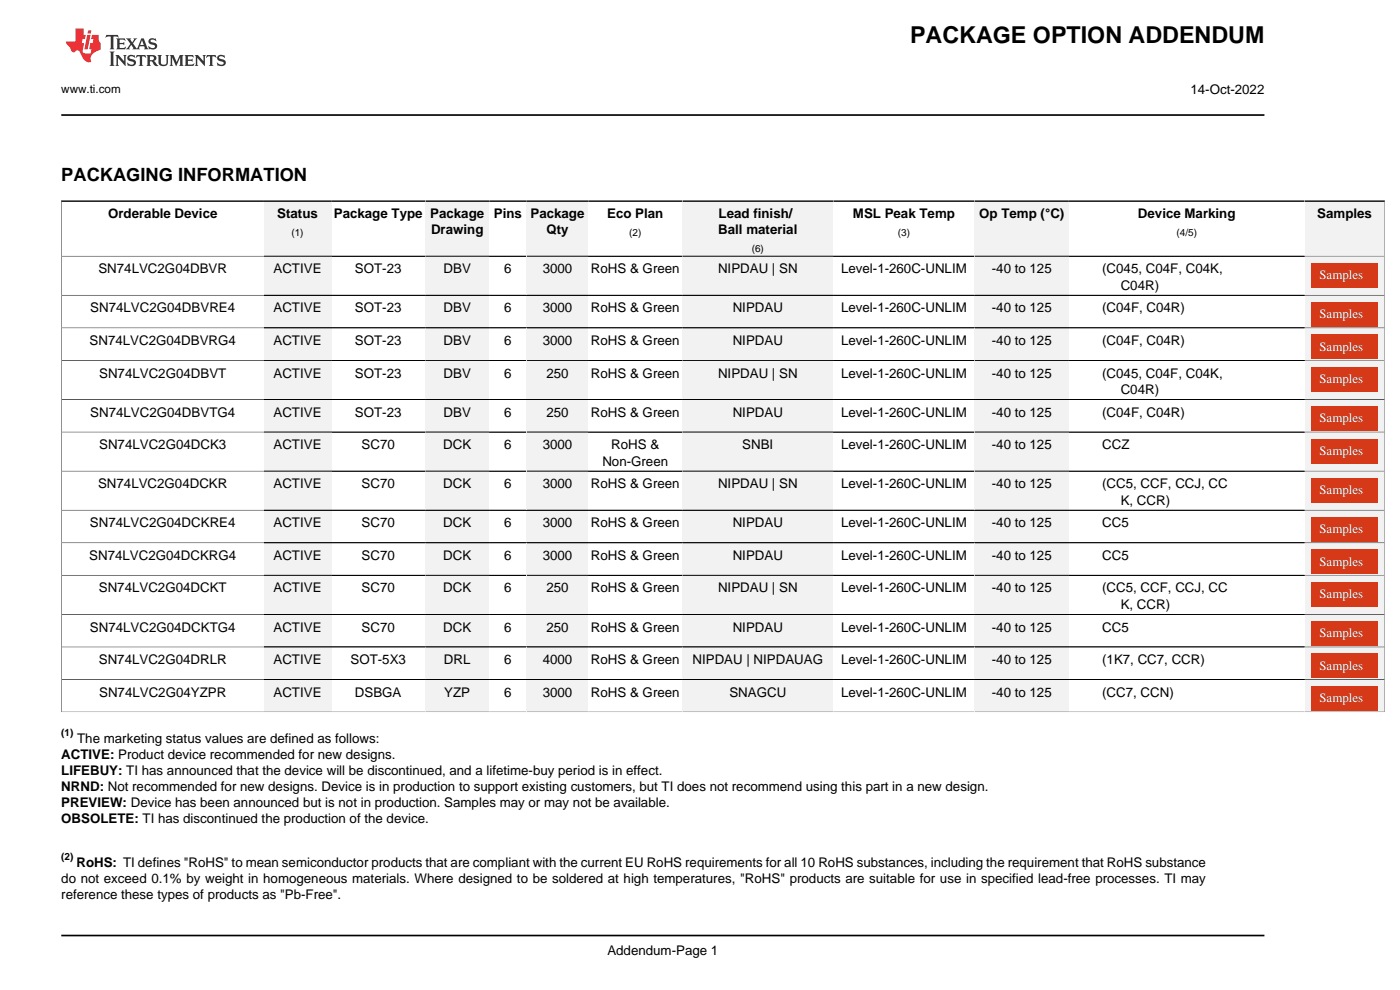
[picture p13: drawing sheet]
<svg xmlns="http://www.w3.org/2000/svg" width="297mm" height="210mm" viewBox="0 0 297 210" stroke-linecap="round" stroke-linejoin="round" font-family="sans-serif">
<defs><g id="words">
<text font-size="4.9" x="193.1" y="9.2">PACKAGE OPTION ADDENDUM</text>
<text font-size="3.9" x="13" y="38.3">PACKAGING INFORMATION</text>
<g font-size="2.8">
<text x="252.6" y="20">14-Oct-2022</text>
<text x="22.9" y="46.3">Orderable Device</text>
<text x="58.8" y="46.3">Status</text>
<text x="70.8" y="46.3">Package Type</text>
<text x="91.3" y="46.3">Package</text>
<text x="104.8" y="46.3">Pins</text>
<text x="112.5" y="46.3">Package</text>
<text x="128.8" y="46.3">Eco Plan</text>
<text x="152.5" y="46.3">Lead finish/</text>
<text x="180.9" y="46.3">MSL Peak Temp</text>
<text x="207.7" y="46.3">Op Temp (°C)</text>
<text x="241.4" y="46.3">Device Marking</text>
<text x="279.4" y="46.3">Samples</text>
<text x="91.4" y="49.7">Drawing</text>
<text x="115.9" y="49.7">Qty</text>
<text x="152.4" y="49.7">Ball material</text>
<text x="20.9" y="58">SN74LVC2G04DBVR</text>
<text x="58" y="58">ACTIVE</text>
<text x="75.3" y="58">SOT-23</text>
<text x="94.1" y="58">DBV</text>
<text x="107" y="58">6</text>
<text x="115.1" y="58">3000</text>
<text x="125.4" y="58">RoHS &amp; Green</text>
<text x="152.3" y="58">NIPDAU | SN</text>
<text x="178.4" y="58">Level-1-260C-UNLIM</text>
<text x="210.4" y="58">-40 to 125</text>
<text x="233.8" y="58">(C045, C04F, C04K,</text>
<text x="237.7" y="61.5">C04R)</text>
<text x="19.2" y="66.3">SN74LVC2G04DBVRE4</text>
<text x="58" y="66.3">ACTIVE</text>
<text x="75.3" y="66.3">SOT-23</text>
<text x="94.1" y="66.3">DBV</text>
<text x="107" y="66.3">6</text>
<text x="115.1" y="66.3">3000</text>
<text x="125.4" y="66.3">RoHS &amp; Green</text>
<text x="155.4" y="66.3">NIPDAU</text>
<text x="178.4" y="66.3">Level-1-260C-UNLIM</text>
<text x="210.4" y="66.3">-40 to 125</text>
<text x="233.8" y="66.3">(C04F, C04R)</text>
<text x="19" y="73.2">SN74LVC2G04DBVRG4</text>
<text x="58" y="73.2">ACTIVE</text>
<text x="75.3" y="73.2">SOT-23</text>
<text x="94.1" y="73.2">DBV</text>
<text x="107" y="73.2">6</text>
<text x="115.1" y="73.2">3000</text>
<text x="125.4" y="73.2">RoHS &amp; Green</text>
<text x="155.4" y="73.2">NIPDAU</text>
<text x="178.4" y="73.2">Level-1-260C-UNLIM</text>
<text x="210.4" y="73.2">-40 to 125</text>
<text x="233.8" y="73.2">(C04F, C04R)</text>
<text x="21" y="80.1">SN74LVC2G04DBVT</text>
<text x="58" y="80.1">ACTIVE</text>
<text x="75.3" y="80.1">SOT-23</text>
<text x="94.1" y="80.1">DBV</text>
<text x="107" y="80.1">6</text>
<text x="115.9" y="80.1">250</text>
<text x="125.4" y="80.1">RoHS &amp; Green</text>
<text x="152.3" y="80.1">NIPDAU | SN</text>
<text x="178.4" y="80.1">Level-1-260C-UNLIM</text>
<text x="210.4" y="80.1">-40 to 125</text>
<text x="233.8" y="80.1">(C045, C04F, C04K,</text>
<text x="237.7" y="83.6">C04R)</text>
<text x="19.2" y="88.4">SN74LVC2G04DBVTG4</text>
<text x="58" y="88.4">ACTIVE</text>
<text x="75.3" y="88.4">SOT-23</text>
<text x="94.1" y="88.4">DBV</text>
<text x="107" y="88.4">6</text>
<text x="115.9" y="88.4">250</text>
<text x="125.4" y="88.4">RoHS &amp; Green</text>
<text x="155.4" y="88.4">NIPDAU</text>
<text x="178.4" y="88.4">Level-1-260C-UNLIM</text>
<text x="210.4" y="88.4">-40 to 125</text>
<text x="233.8" y="88.4">(C04F, C04R)</text>
<text x="21" y="95.3">SN74LVC2G04DCK3</text>
<text x="58" y="95.3">ACTIVE</text>
<text x="76.7" y="95.3">SC70</text>
<text x="94" y="95.3">DCK</text>
<text x="107" y="95.3">6</text>
<text x="115.1" y="95.3">3000</text>
<text x="129.7" y="95.3">RoHS &amp;</text>
<text x="157.5" y="95.3">SNBI</text>
<text x="178.4" y="95.3">Level-1-260C-UNLIM</text>
<text x="210.4" y="95.3">-40 to 125</text>
<text x="233.8" y="95.3">CCZ</text>
<text x="127.8" y="98.8">Non-Green</text>
<text x="20.8" y="103.6">SN74LVC2G04DCKR</text>
<text x="58" y="103.6">ACTIVE</text>
<text x="76.7" y="103.6">SC70</text>
<text x="94" y="103.6">DCK</text>
<text x="107" y="103.6">6</text>
<text x="115.1" y="103.6">3000</text>
<text x="125.4" y="103.6">RoHS &amp; Green</text>
<text x="152.3" y="103.6">NIPDAU | SN</text>
<text x="178.4" y="103.6">Level-1-260C-UNLIM</text>
<text x="210.4" y="103.6">-40 to 125</text>
<text x="233.8" y="103.6">(CC5, CCF, CCJ, CC</text>
<text x="237.7" y="107.1">K, CCR)</text>
<text x="19.1" y="111.9">SN74LVC2G04DCKRE4</text>
<text x="58" y="111.9">ACTIVE</text>
<text x="76.7" y="111.9">SC70</text>
<text x="94" y="111.9">DCK</text>
<text x="107" y="111.9">6</text>
<text x="115.1" y="111.9">3000</text>
<text x="125.4" y="111.9">RoHS &amp; Green</text>
<text x="155.4" y="111.9">NIPDAU</text>
<text x="178.4" y="111.9">Level-1-260C-UNLIM</text>
<text x="210.4" y="111.9">-40 to 125</text>
<text x="233.8" y="111.9">CC5</text>
<text x="18.9" y="118.8">SN74LVC2G04DCKRG4</text>
<text x="58" y="118.8">ACTIVE</text>
<text x="76.7" y="118.8">SC70</text>
<text x="94" y="118.8">DCK</text>
<text x="107" y="118.8">6</text>
<text x="115.1" y="118.8">3000</text>
<text x="125.4" y="118.8">RoHS &amp; Green</text>
<text x="155.4" y="118.8">NIPDAU</text>
<text x="178.4" y="118.8">Level-1-260C-UNLIM</text>
<text x="210.4" y="118.8">-40 to 125</text>
<text x="233.8" y="118.8">CC5</text>
<text x="21" y="125.7">SN74LVC2G04DCKT</text>
<text x="58" y="125.7">ACTIVE</text>
<text x="76.7" y="125.7">SC70</text>
<text x="94" y="125.7">DCK</text>
<text x="107" y="125.7">6</text>
<text x="115.9" y="125.7">250</text>
<text x="125.4" y="125.7">RoHS &amp; Green</text>
<text x="152.3" y="125.7">NIPDAU | SN</text>
<text x="178.4" y="125.7">Level-1-260C-UNLIM</text>
<text x="210.4" y="125.7">-40 to 125</text>
<text x="233.8" y="125.7">(CC5, CCF, CCJ, CC</text>
<text x="237.7" y="129.2">K, CCR)</text>
<text x="19.1" y="134">SN74LVC2G04DCKTG4</text>
<text x="58" y="134">ACTIVE</text>
<text x="76.7" y="134">SC70</text>
<text x="94" y="134">DCK</text>
<text x="107" y="134">6</text>
<text x="115.9" y="134">250</text>
<text x="125.4" y="134">RoHS &amp; Green</text>
<text x="155.4" y="134">NIPDAU</text>
<text x="178.4" y="134">Level-1-260C-UNLIM</text>
<text x="210.4" y="134">-40 to 125</text>
<text x="233.8" y="134">CC5</text>
<text x="21" y="140.9">SN74LVC2G04DRLR</text>
<text x="58" y="140.9">ACTIVE</text>
<text x="74.4" y="140.9">SOT-5X3</text>
<text x="94.2" y="140.9">DRL</text>
<text x="107" y="140.9">6</text>
<text x="115.1" y="140.9">4000</text>
<text x="125.4" y="140.9">RoHS &amp; Green</text>
<text x="146.9" y="140.9">NIPDAU | NIPDAUAG</text>
<text x="178.4" y="140.9">Level-1-260C-UNLIM</text>
<text x="210.4" y="140.9">-40 to 125</text>
<text x="233.8" y="140.9">(1K7, CC7, CCR)</text>
<text x="21" y="147.8">SN74LVC2G04YZPR</text>
<text x="58" y="147.8">ACTIVE</text>
<text x="75.3" y="147.8">DSBGA</text>
<text x="94.3" y="147.8">YZP</text>
<text x="107" y="147.8">6</text>
<text x="115.1" y="147.8">3000</text>
<text x="125.4" y="147.8">RoHS &amp; Green</text>
<text x="154.7" y="147.8">SNAGCU</text>
<text x="178.4" y="147.8">Level-1-260C-UNLIM</text>
<text x="210.4" y="147.8">-40 to 125</text>
<text x="233.8" y="147.8">(CC7, CCN)</text>
<text x="13" y="160.9">ACTIVE: Product device recommended for new designs.</text>
<text x="16.4" y="157.6">The marketing status values are defined as follows:</text>
<text x="13" y="164.3">LIFEBUY: TI has announced that the device will be discontinued, and a lifetime-buy period is in effect.</text>
<text x="13" y="167.7">NRND: Not recommended for new designs. Device is in production to support existing customers, but TI does not recommend using this part in a new design.</text>
<text x="13" y="171.1">PREVIEW: Device has been announced but is not in production. Samples may or may not be available.</text>
<text x="13" y="174.5">OBSOLETE: TI has discontinued the production of the device.</text>
<text x="16.2" y="183.9">RoHS: TI defines &quot;RoHS&quot; to mean semiconductor products that are compliant with the current EU RoHS requirements for all 10 RoHS substances, including the requirement that RoHS substance</text>
<text x="13" y="187.3">do not exceed 0.1% by weight in homogeneous materials. Where designed to be soldered at high temperatures, &quot;RoHS&quot; products are suitable for use in specified lead-free processes. TI may</text>
<text x="13" y="190.7">reference these types of products as &quot;Pb-Free&quot;.</text>
<text x="128.9" y="202.5">Addendum-Page 1</text>
</g>
<g font-size="2.7" fill="#fff">
<text x="279.9" y="59.2">Samples</text>
<text x="279.9" y="67.5">Samples</text>
<text x="279.9" y="74.4">Samples</text>
<text x="279.9" y="81.3">Samples</text>
<text x="279.9" y="89.6">Samples</text>
<text x="279.9" y="96.5">Samples</text>
<text x="279.9" y="104.8">Samples</text>
<text x="279.9" y="113.1">Samples</text>
<text x="279.9" y="120">Samples</text>
<text x="279.9" y="126.9">Samples</text>
<text x="279.9" y="135.2">Samples</text>
<text x="279.9" y="142.1">Samples</text>
<text x="279.9" y="149">Samples</text>
</g>
<text font-size="2.5" x="13" y="19.7">www.ti.com</text>
<g font-size="2.1">
<text x="61.8" y="50.1">(1)</text>
<text x="133.5" y="50.1">(2)</text>
<text x="159.5" y="53.5">(6)</text>
<text x="190.5" y="50.1">(3)</text>
<text x="249.6" y="50.1">(4/5)</text>
<text x="13" y="156.1">(1)</text>
<text x="13" y="182.5">(2)</text>
</g>
</g></defs>
<path d="M22.6 7.4l-.2 .6 .6-.3 .5 .1v.1v2.2l-.2 .4h1l-.2-.4v-2.2v-.1l.5-.1 .5 .3-.1-.6zM24.6 8.1l.3 .4v1.6l-.3 .4h1.9l.2-.6a1.07 1.07 0 0 1-1.3 .1v-.6h.7l.3 .2v-.7l-.3 .2h-.7v-.5l.2-.2a.99 .99 0 0 1 1 .3l-.1-.6zM26.7 8.1l1 1.2-1 1.2h.9l-.2-.3 .4-.7 .5 .8-.2 .2h1.6l-.2-.3 .1-.4h1l.1 .4-.1 .3h.9l-.3-.4-.7-2h-.5l-1 2.2-.8-1.1 .9-1.1h-.8l.1 .2-.4 .7-.3-.7 .1-.2zM30.1 8.5l.4 1h-.8zM31.7 8.3a.66 .66 0 0 0-.2 .7 .66 .66 0 0 0 .6 .4l.6 .2 .1 .4-.7 .2-.6-.5 .1 .8 .2-.1a1.15 1.15 0 0 0 1.5-.6 1.16 1.16 0 0 0-1.3-.9l-.1-.2 .2-.3a1 1 0 0 1 1 .4l-.1-.7-.2 .1-.5-.1zM23.2 10.9l.3 .4v2.3l-.3 .4h1.1l-.2-.4v-2.3l.2-.4zM24.5 11.7l.2 .4v1.5l-.2 .4h.7l-.2-.4v-1.3l1.6 1.7v-1.9l.2-.4h-.7l.2 .2v1.1l-1.1-1.3zM27.2 11.8a.66 .66 0 0 0-.2 .7 .66 .66 0 0 0 .6 .5l.7 .1v.5l-.7 .1-.6-.5 .1 .8 .2-.1a1.16 1.16 0 0 0 1.6-.6 1.16 1.16 0 0 0-1.3-.9l-.2-.2 .2-.2a1 1 0 0 1 1 .3l-.1-.6-.2 .1-.5-.2zM29 11.7l-.1 .6 .4-.3 .4 .1v1.5l-.3 .4h1l-.3-.4v-1.5l.5-.1 .4 .3-.2-.6zM31.1 11.7l.2 .4v1.5l-.2 .4h.9l-.2-.2v-.8l.5 .1a1.03 1.03 0 0 0 1.3 .9l-1-1.1a.62 .62 0 0 0 .6-.5 .62 .62 0 0 0-.6-.7zM31.8 12h.1a.47 .47 0 0 1 .6 0 .47 .47 0 0 1 .1 .6l-.8 .2zM33.4 11.7l.2 .2a2.3 2.3 0 0 0 .4 2 1.03 1.03 0 0 0 1.6-.7l.1-1.3 .2-.2h-.8l.2 .4v1.1a.6 .6 0 0 1-.6 .5 .6 .6 0 0 1-.6-.5l.1-1.3 .2-.2zM36 11.7l.2 .4v1.5l-.2 .4h.7l-.2-.4v-1.4l.8 1.8 .9-1.8v1.4l-.2 .4h1l-.3-.4v-1.5l.3-.4h-.9l-.6 1.5-.7-1.5zM39.1 11.7l.3 .4v1.5l-.3 .4h1.9l.2-.6a1.07 1.07 0 0 1-1.3 .2v-.7l1 .2v-.7l-.3 .2h-.7v-.6h.8l.4 .2-.1-.5zM41.3 11.7l.2 .4v1.5l-.2 .4h.8l-.3-.4v-1.3l1.7 1.7v-1.9l.2-.4h-.7l.1 .2 .1 1.1-1.2-1.3zM43.9 11.7l-.1 .6 .4-.3 .4 .1v1.5l-.3 .4h1l-.3-.4v-1.5l.5-.1 .4 .3-.2-.6zM46.3 11.8a.66 .66 0 0 0-.2 .7 .66 .66 0 0 0 .6 .5l.6 .1 .1 .5-.7 .1-.6-.5 .1 .8 .1-.1a1.17 1.17 0 0 0 1.6-.6 1.21 1.21 0 0 0-1.3-.9l-.1-.2 .1-.2a.99 .99 0 0 1 1.1 .3l-.1-.6-.2 .1-.5-.2z" fill-rule="evenodd" fill="#373435"/>
<path d="M16 6v2.8h-2v.4l.9 .9a.93 .93 0 0 0 .9 .9 .6 .6 0 0 1 .6-.3 .6 .6 0 0 1 .5 .3l.4 .8a1.58 1.58 0 0 0 2.1 1.3 1.62 1.62 0 0 1 1-2.2l.9-.3v-1.5a1.56 1.56 0 0 1-.4-1.7h-1.4l-.2 .9h.5l-.1 .8h-.5l-.2 1.1v.2l.4 .1-.2 .8h-.6a.74 .74 0 0 1-1.1-.6l.3-1.6h-.4l.1-.8h.5l.2-.9h-.5v-1.4zM18.5 7.4l-.6 3.1h.7l.6-3.1zM18.7 6.4l-.1 .7h.7l.1-.7z" fill-rule="evenodd" fill="#ed3237"/>
<path d="M13 24.4h255.2M12.9 42.7h43.1" fill="none" stroke="#000" stroke-width=".35"/>
<path d="M13 42.5v11.9h43" fill="none" stroke="#000" stroke-width=".21"/>
<path d="M56 42.8h14.2v11.5h-14.2z" fill="#f2f2f2"/>
<path d="M56 42.7h34.2" fill="none" stroke="#000" stroke-width=".35"/>
<path d="M56 54.4h34.2" fill="none" stroke="#000" stroke-width=".21"/>
<path d="M90.2 42.8h13.6v11.5h-13.6z" fill="#f2f2f2"/>
<path d="M90.2 42.7h21.6" fill="none" stroke="#000" stroke-width=".35"/>
<path d="M90.2 54.4h21.6" fill="none" stroke="#000" stroke-width=".21"/>
<path d="M111.8 42.8h13v11.5h-13z" fill="#f2f2f2"/>
<path d="M111.8 42.7h33" fill="none" stroke="#000" stroke-width=".35"/>
<path d="M111.8 54.4h33" fill="none" stroke="#000" stroke-width=".21"/>
<path d="M144.8 42.8h32v11.5h-32z" fill="#f2f2f2"/>
<path d="M144.8 42.7h62" fill="none" stroke="#000" stroke-width=".35"/>
<path d="M144.8 54.4h62" fill="none" stroke="#000" stroke-width=".21"/>
<path d="M206.8 42.8h20v11.5h-20z" fill="#f2f2f2"/>
<path d="M206.8 42.7h70" fill="none" stroke="#000" stroke-width=".35"/>
<path d="M206.8 54.4h70" fill="none" stroke="#000" stroke-width=".21"/>
<path d="M276.8 42.8h16.9v11.5h-16.9z" fill="#f2f2f2"/>
<path d="M276.8 42.7h17" fill="none" stroke="#000" stroke-width=".35"/>
<path d="M56 54.4h-43v8.2h43M293.8 42.5v11.9h-17" fill="none" stroke="#000" stroke-width=".21"/>
<path d="M56 54.4h14.2v8.2h-14.2z" fill="#f2f2f2"/>
<path d="M56 54.4h34.2M56 62.6h34.2" fill="none" stroke="#000" stroke-width=".21"/>
<path d="M90.2 54.4h13.6v8.2h-13.6z" fill="#f2f2f2"/>
<path d="M90.2 54.4h21.6M90.2 62.6h21.6" fill="none" stroke="#000" stroke-width=".21"/>
<path d="M111.8 54.4h13v8.2h-13z" fill="#f2f2f2"/>
<path d="M111.8 54.4h33M111.8 62.6h33" fill="none" stroke="#000" stroke-width=".21"/>
<path d="M144.8 54.4h32v8.2h-32z" fill="#f2f2f2"/>
<path d="M144.8 54.4h62M144.8 62.6h62" fill="none" stroke="#000" stroke-width=".21"/>
<path d="M206.8 54.4h20v8.2h-20z" fill="#f2f2f2"/>
<path d="M206.8 54.4h70M206.8 62.6h70" fill="none" stroke="#000" stroke-width=".21"/>
<path d="M276.8 54.4h16.9v8.2h-16.9z" fill="#f2f2f2"/>
<path d="M276.8 54.4h17v8.2h-17" fill="none" stroke="#000" stroke-width=".21"/>
<path d="M278.2 55.7h14.1v5.3h-14.1z" fill="#d53918"/>
<path d="M56 62.6h-43v6.9h43" fill="none" stroke="#000" stroke-width=".21"/>
<path d="M56 62.7h14.2v6.8h-14.2z" fill="#f2f2f2"/>
<path d="M56 62.6h34.2M56 69.5h34.2" fill="none" stroke="#000" stroke-width=".21"/>
<path d="M90.2 62.7h13.6v6.8h-13.6z" fill="#f2f2f2"/>
<path d="M90.2 69.5h21.6M90.2 62.6h21.6" fill="none" stroke="#000" stroke-width=".21"/>
<path d="M111.8 62.7h13v6.8h-13z" fill="#f2f2f2"/>
<path d="M111.8 62.6h33M111.8 69.5h33" fill="none" stroke="#000" stroke-width=".21"/>
<path d="M144.8 62.7h32v6.8h-32z" fill="#f2f2f2"/>
<path d="M144.8 62.6h62M144.8 69.5h62" fill="none" stroke="#000" stroke-width=".21"/>
<path d="M206.8 62.7h20v6.8h-20z" fill="#f2f2f2"/>
<path d="M206.8 62.6h70M206.8 69.5h70" fill="none" stroke="#000" stroke-width=".21"/>
<path d="M276.8 62.7h16.9v6.8h-16.9z" fill="#f2f2f2"/>
<path d="M276.8 62.6h17v6.9h-17" fill="none" stroke="#000" stroke-width=".21"/>
<path d="M278.2 64h14.1v5.3h-14.1z" fill="#d53918"/>
<path d="M56 69.5h-43v7h43" fill="none" stroke="#000" stroke-width=".21"/>
<path d="M56 69.6h14.2v6.8h-14.2z" fill="#f2f2f2"/>
<path d="M56 69.5h34.2M56 76.5h34.2" fill="none" stroke="#000" stroke-width=".21"/>
<path d="M90.2 69.6h13.6v6.8h-13.6z" fill="#f2f2f2"/>
<path d="M90.2 76.5h21.6M90.2 69.5h21.6" fill="none" stroke="#000" stroke-width=".21"/>
<path d="M111.8 69.6h13v6.8h-13z" fill="#f2f2f2"/>
<path d="M111.8 69.5h33M111.8 76.5h33" fill="none" stroke="#000" stroke-width=".21"/>
<path d="M144.8 69.6h32v6.8h-32z" fill="#f2f2f2"/>
<path d="M144.8 69.5h62M144.8 76.5h62" fill="none" stroke="#000" stroke-width=".21"/>
<path d="M206.8 69.6h20v6.8h-20z" fill="#f2f2f2"/>
<path d="M206.8 69.5h70M206.8 76.5h70" fill="none" stroke="#000" stroke-width=".21"/>
<path d="M276.8 69.6h16.9v6.8h-16.9z" fill="#f2f2f2"/>
<path d="M276.8 69.5h17v7h-17" fill="none" stroke="#000" stroke-width=".21"/>
<path d="M278.2 70.9h14.1v5.3h-14.1z" fill="#d53918"/>
<path d="M56 76.5h-43v8.2h43" fill="none" stroke="#000" stroke-width=".21"/>
<path d="M56 76.5h14.2v8.2h-14.2z" fill="#f2f2f2"/>
<path d="M56 76.5h34.2M56 84.7h34.2" fill="none" stroke="#000" stroke-width=".21"/>
<path d="M90.2 76.5h13.6v8.2h-13.6z" fill="#f2f2f2"/>
<path d="M90.2 76.5h21.6M90.2 84.7h21.6" fill="none" stroke="#000" stroke-width=".21"/>
<path d="M111.8 76.5h13v8.2h-13z" fill="#f2f2f2"/>
<path d="M111.8 76.5h33M111.8 84.7h33" fill="none" stroke="#000" stroke-width=".21"/>
<path d="M144.8 76.5h32v8.2h-32z" fill="#f2f2f2"/>
<path d="M144.8 76.5h62M144.8 84.7h62" fill="none" stroke="#000" stroke-width=".21"/>
<path d="M206.8 76.5h20v8.2h-20z" fill="#f2f2f2"/>
<path d="M206.8 76.5h70M206.8 84.7h70" fill="none" stroke="#000" stroke-width=".21"/>
<path d="M276.8 76.5h16.9v8.2h-16.9z" fill="#f2f2f2"/>
<path d="M276.8 76.5h17v8.2h-17" fill="none" stroke="#000" stroke-width=".21"/>
<path d="M278.2 77.8h14.1v5.3h-14.1z" fill="#d53918"/>
<path d="M56 84.7h-43v6.9h43" fill="none" stroke="#000" stroke-width=".21"/>
<path d="M56 84.8h14.2v6.8h-14.2z" fill="#f2f2f2"/>
<path d="M56 84.7h34.2M56 91.6h34.2" fill="none" stroke="#000" stroke-width=".21"/>
<path d="M90.2 84.8h13.6v6.8h-13.6z" fill="#f2f2f2"/>
<path d="M90.2 91.6h21.6M90.2 84.7h21.6" fill="none" stroke="#000" stroke-width=".21"/>
<path d="M111.8 84.8h13v6.8h-13z" fill="#f2f2f2"/>
<path d="M111.8 84.7h33M111.8 91.6h33" fill="none" stroke="#000" stroke-width=".21"/>
<path d="M144.8 84.8h32v6.8h-32z" fill="#f2f2f2"/>
<path d="M144.8 84.7h62M144.8 91.6h62" fill="none" stroke="#000" stroke-width=".21"/>
<path d="M206.8 84.8h20v6.8h-20z" fill="#f2f2f2"/>
<path d="M206.8 84.7h70M206.8 91.6h70" fill="none" stroke="#000" stroke-width=".21"/>
<path d="M276.8 84.8h16.9v6.8h-16.9z" fill="#f2f2f2"/>
<path d="M276.8 84.7h17v6.9h-17" fill="none" stroke="#000" stroke-width=".21"/>
<path d="M278.2 86.1h14.1v5.3h-14.1z" fill="#d53918"/>
<path d="M56 91.6h-43v8.3h43" fill="none" stroke="#000" stroke-width=".21"/>
<path d="M56 91.7h14.2v8.2h-14.2z" fill="#f2f2f2"/>
<path d="M56 91.6h34.2M56 99.9h34.2" fill="none" stroke="#000" stroke-width=".21"/>
<path d="M90.2 91.7h13.6v8.2h-13.6z" fill="#f2f2f2"/>
<path d="M90.2 99.9h21.6M90.2 91.6h21.6" fill="none" stroke="#000" stroke-width=".21"/>
<path d="M111.8 91.7h13v8.2h-13z" fill="#f2f2f2"/>
<path d="M111.8 91.6h33M111.8 99.9h33" fill="none" stroke="#000" stroke-width=".21"/>
<path d="M144.8 91.7h32v8.2h-32z" fill="#f2f2f2"/>
<path d="M144.8 91.6h62M144.8 99.9h62" fill="none" stroke="#000" stroke-width=".21"/>
<path d="M206.8 91.7h20v8.2h-20z" fill="#f2f2f2"/>
<path d="M206.8 91.6h70M206.8 99.9h70" fill="none" stroke="#000" stroke-width=".21"/>
<path d="M276.8 91.7h16.9v8.2h-16.9z" fill="#f2f2f2"/>
<path d="M276.8 91.6h17v8.3h-17" fill="none" stroke="#000" stroke-width=".21"/>
<path d="M278.2 93h14.1v5.3h-14.1z" fill="#d53918"/>
<path d="M56 99.9h-43v8.3h43" fill="none" stroke="#000" stroke-width=".21"/>
<path d="M56 100h14.2v8.1h-14.2z" fill="#f2f2f2"/>
<path d="M56 99.9h34.2M56 108.2h34.2" fill="none" stroke="#000" stroke-width=".21"/>
<path d="M90.2 100h13.6v8.1h-13.6z" fill="#f2f2f2"/>
<path d="M90.2 99.9h21.6M90.2 108.2h21.6" fill="none" stroke="#000" stroke-width=".21"/>
<path d="M111.8 100h13v8.1h-13z" fill="#f2f2f2"/>
<path d="M111.8 99.9h33M111.8 108.2h33" fill="none" stroke="#000" stroke-width=".21"/>
<path d="M144.8 100h32v8.1h-32z" fill="#f2f2f2"/>
<path d="M144.8 99.9h62M144.8 108.2h62" fill="none" stroke="#000" stroke-width=".21"/>
<path d="M206.8 100h20v8.1h-20z" fill="#f2f2f2"/>
<path d="M206.8 99.9h70M206.8 108.2h70" fill="none" stroke="#000" stroke-width=".21"/>
<path d="M276.8 100h16.9v8.1h-16.9z" fill="#f2f2f2"/>
<path d="M276.8 99.9h17v8.3h-17" fill="none" stroke="#000" stroke-width=".21"/>
<path d="M278.2 101.3h14.1v5.3h-14.1z" fill="#d53918"/>
<path d="M56 108.2h-43v6.9h43" fill="none" stroke="#000" stroke-width=".21"/>
<path d="M56 108.3h14.2v6.7h-14.2z" fill="#f2f2f2"/>
<path d="M56 108.2h34.2M56 115.1h34.2" fill="none" stroke="#000" stroke-width=".21"/>
<path d="M90.2 108.3h13.6v6.7h-13.6z" fill="#f2f2f2"/>
<path d="M90.2 115.1h21.6M90.2 108.2h21.6" fill="none" stroke="#000" stroke-width=".21"/>
<path d="M111.8 108.3h13v6.7h-13z" fill="#f2f2f2"/>
<path d="M111.8 108.2h33M111.8 115.1h33" fill="none" stroke="#000" stroke-width=".21"/>
<path d="M144.8 108.3h32v6.7h-32z" fill="#f2f2f2"/>
<path d="M144.8 108.2h62M144.8 115.1h62" fill="none" stroke="#000" stroke-width=".21"/>
<path d="M206.8 108.3h20v6.7h-20z" fill="#f2f2f2"/>
<path d="M206.8 108.2h70M206.8 115.1h70" fill="none" stroke="#000" stroke-width=".21"/>
<path d="M276.8 108.3h16.9v6.7h-16.9z" fill="#f2f2f2"/>
<path d="M276.8 108.2h17v6.9h-17" fill="none" stroke="#000" stroke-width=".21"/>
<path d="M278.2 109.6h14.1v5.3h-14.1z" fill="#d53918"/>
<path d="M56 115.1h-43v6.9h43" fill="none" stroke="#000" stroke-width=".21"/>
<path d="M56 115.2h14.2v6.8h-14.2z" fill="#f2f2f2"/>
<path d="M56 115.1h34.2M56 122h34.2" fill="none" stroke="#000" stroke-width=".21"/>
<path d="M90.2 115.2h13.6v6.8h-13.6z" fill="#f2f2f2"/>
<path d="M90.2 115.1h21.6M90.2 122h21.6" fill="none" stroke="#000" stroke-width=".21"/>
<path d="M111.8 115.2h13v6.8h-13z" fill="#f2f2f2"/>
<path d="M111.8 115.1h33M111.8 122h33" fill="none" stroke="#000" stroke-width=".21"/>
<path d="M144.8 115.2h32v6.8h-32z" fill="#f2f2f2"/>
<path d="M144.8 115.1h62M144.8 122h62" fill="none" stroke="#000" stroke-width=".21"/>
<path d="M206.8 115.2h20v6.8h-20z" fill="#f2f2f2"/>
<path d="M206.8 115.1h70M206.8 122h70" fill="none" stroke="#000" stroke-width=".21"/>
<path d="M276.8 115.2h16.9v6.8h-16.9z" fill="#f2f2f2"/>
<path d="M276.8 115.1h17v6.9h-17" fill="none" stroke="#000" stroke-width=".21"/>
<path d="M278.2 116.5h14.1v5.3h-14.1z" fill="#d53918"/>
<path d="M56 122h-43v8.3h43" fill="none" stroke="#000" stroke-width=".21"/>
<path d="M56 122.1h14.2v8.1h-14.2z" fill="#f2f2f2"/>
<path d="M56 122h34.2M56 130.3h34.2" fill="none" stroke="#000" stroke-width=".21"/>
<path d="M90.2 122.1h13.6v8.1h-13.6z" fill="#f2f2f2"/>
<path d="M90.2 130.3h21.6M90.2 122h21.6" fill="none" stroke="#000" stroke-width=".21"/>
<path d="M111.8 122.1h13v8.1h-13z" fill="#f2f2f2"/>
<path d="M111.8 122h33M111.8 130.3h33" fill="none" stroke="#000" stroke-width=".21"/>
<path d="M144.8 122.1h32v8.1h-32z" fill="#f2f2f2"/>
<path d="M144.8 122h62M144.8 130.3h62" fill="none" stroke="#000" stroke-width=".21"/>
<path d="M206.8 122.1h20v8.1h-20z" fill="#f2f2f2"/>
<path d="M206.8 122h70M206.8 130.3h70" fill="none" stroke="#000" stroke-width=".21"/>
<path d="M276.8 122.1h16.9v8.1h-16.9z" fill="#f2f2f2"/>
<path d="M276.8 122h17v8.3h-17" fill="none" stroke="#000" stroke-width=".21"/>
<path d="M278.2 123.4h14.1v5.3h-14.1z" fill="#d53918"/>
<path d="M56 130.3h-43v6.9h43" fill="none" stroke="#000" stroke-width=".21"/>
<path d="M56 130.4h14.2v6.7h-14.2z" fill="#f2f2f2"/>
<path d="M56 130.3h34.2M56 137.2h34.2" fill="none" stroke="#000" stroke-width=".21"/>
<path d="M90.2 130.4h13.6v6.7h-13.6z" fill="#f2f2f2"/>
<path d="M90.2 137.2h21.6M90.2 130.3h21.6" fill="none" stroke="#000" stroke-width=".21"/>
<path d="M111.8 130.4h13v6.7h-13z" fill="#f2f2f2"/>
<path d="M111.8 130.3h33M111.8 137.2h33" fill="none" stroke="#000" stroke-width=".21"/>
<path d="M144.8 130.4h32v6.7h-32z" fill="#f2f2f2"/>
<path d="M144.8 130.3h62M144.8 137.2h62" fill="none" stroke="#000" stroke-width=".21"/>
<path d="M206.8 130.4h20v6.7h-20z" fill="#f2f2f2"/>
<path d="M206.8 130.3h70M206.8 137.2h70" fill="none" stroke="#000" stroke-width=".21"/>
<path d="M276.8 130.4h16.9v6.7h-16.9z" fill="#f2f2f2"/>
<path d="M276.8 130.3h17v6.9h-17" fill="none" stroke="#000" stroke-width=".21"/>
<path d="M278.2 131.7h14.1v5.3h-14.1z" fill="#d53918"/>
<path d="M56 137.2h-43v6.9h43" fill="none" stroke="#000" stroke-width=".21"/>
<path d="M56 137.3h14.2v6.8h-14.2z" fill="#f2f2f2"/>
<path d="M56 137.2h34.2M56 144.1h34.2" fill="none" stroke="#000" stroke-width=".21"/>
<path d="M90.2 137.3h13.6v6.8h-13.6z" fill="#f2f2f2"/>
<path d="M90.2 137.2h21.6M90.2 144.1h21.6" fill="none" stroke="#000" stroke-width=".21"/>
<path d="M111.8 137.3h13v6.8h-13z" fill="#f2f2f2"/>
<path d="M111.8 137.2h33M111.8 144.1h33" fill="none" stroke="#000" stroke-width=".21"/>
<path d="M144.8 137.3h32v6.8h-32z" fill="#f2f2f2"/>
<path d="M144.8 137.2h62M144.8 144.1h62" fill="none" stroke="#000" stroke-width=".21"/>
<path d="M206.8 137.3h20v6.8h-20z" fill="#f2f2f2"/>
<path d="M206.8 137.2h70M206.8 144.1h70" fill="none" stroke="#000" stroke-width=".21"/>
<path d="M276.8 137.3h16.9v6.8h-16.9z" fill="#f2f2f2"/>
<path d="M276.8 137.2h17v6.9h-17" fill="none" stroke="#000" stroke-width=".21"/>
<path d="M278.2 138.6h14.1v5.3h-14.1z" fill="#d53918"/>
<path d="M12.9 151h43.1M56 144.1h-43v6.9" fill="none" stroke="#000" stroke-width=".21"/>
<path d="M56 144.2h14.2v6.8h-14.2z" fill="#f2f2f2"/>
<path d="M56 144.1h34.2M56 151h34.2" fill="none" stroke="#000" stroke-width=".21"/>
<path d="M90.2 144.2h13.6v6.8h-13.6z" fill="#f2f2f2"/>
<path d="M90.2 151h21.6M90.2 144.1h21.6" fill="none" stroke="#000" stroke-width=".21"/>
<path d="M111.8 144.2h13v6.8h-13z" fill="#f2f2f2"/>
<path d="M111.8 144.1h33M111.8 151h33" fill="none" stroke="#000" stroke-width=".21"/>
<path d="M144.8 144.2h32v6.8h-32z" fill="#f2f2f2"/>
<path d="M144.8 144.1h62M144.8 151h62" fill="none" stroke="#000" stroke-width=".21"/>
<path d="M206.8 144.2h20v6.8h-20z" fill="#f2f2f2"/>
<path d="M206.8 144.1h70M206.8 151h70" fill="none" stroke="#000" stroke-width=".21"/>
<path d="M276.8 144.2h16.9v6.8h-16.9z" fill="#f2f2f2"/>
<path d="M276.8 151h17M276.8 144.1h17v6.9" fill="none" stroke="#000" stroke-width=".21"/>
<path d="M278.2 145.5h14.1v5.3h-14.1z" fill="#d53918"/>
<path d="M13 198.4h255.2" fill="none" stroke="#000" stroke-width=".35"/>
<use href="#words"/>
</svg>
